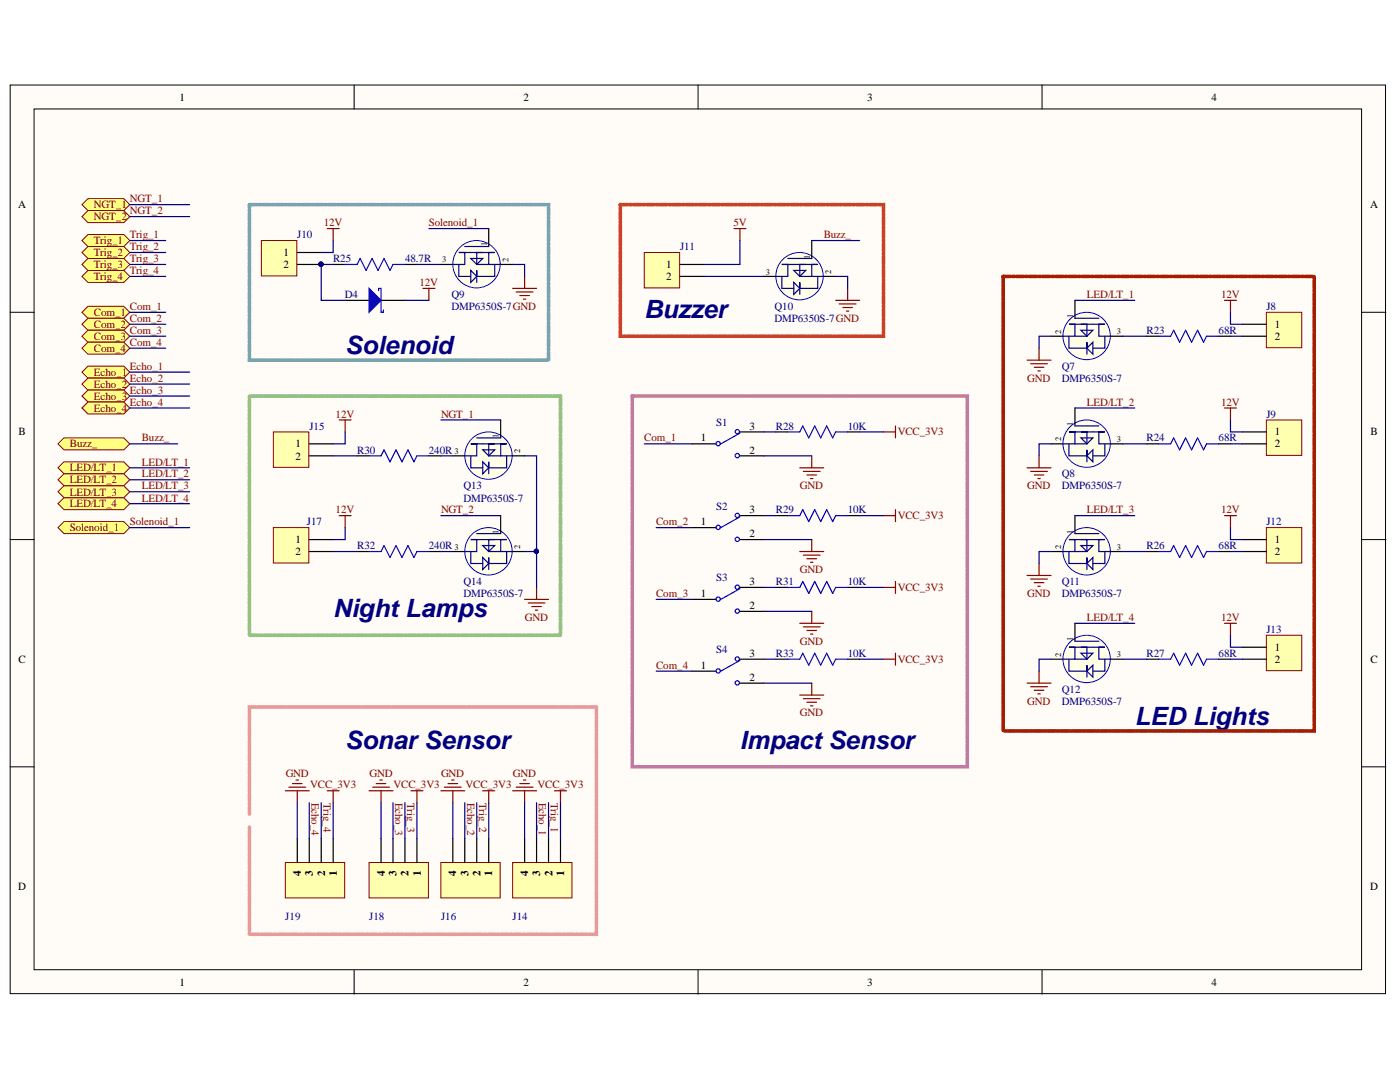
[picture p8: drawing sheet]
<svg xmlns="http://www.w3.org/2000/svg" width="279mm" height="216mm" viewBox="0 0 279 216" stroke-linecap="round" stroke-linejoin="round" font-family="sans-serif">
<defs><g id="words">
<g font-size="5" fill="#000080">
<text x="128.6" y="63.5">Buzzer</text>
<text x="68.9" y="70.7">Solenoid</text>
<text x="66.5" y="123.2">Night Lamps</text>
<text x="68.9" y="149.4">Sonar Sensor</text>
<text x="147.7" y="149.4">Impact Sensor</text>
<text x="226.5" y="144.7">LED Lights</text>
</g>
<g font-size="2.2">
<text x="35.8" y="20.1">1</text>
<text x="104.5" y="20.1">2</text>
<text x="173.1" y="20.1">3</text>
<text x="241.8" y="20.1">4</text>
<text x="3.6" y="41.5">A</text>
<text x="273.4" y="41.5">A</text>
<text x="56.6" y="51.1">1</text>
<text x="56.6" y="53.5">2</text>
<text x="133" y="53.5">1</text>
<text x="133" y="55.9">2</text>
<text x="254.4" y="65.4">1</text>
<text x="254.4" y="67.8">2</text>
<text x="3.7" y="86.9">B</text>
<text x="59" y="89.3">1</text>
<text x="139.9" y="88.1">1</text>
<text x="149.6" y="85.7">3</text>
<text x="254.4" y="86.9">1</text>
<text x="254.4" y="89.3">2</text>
<text x="273.5" y="86.9">B</text>
<text x="59" y="91.7">2</text>
<text x="149.6" y="90.5">2</text>
<text x="139.9" y="104.8">1</text>
<text x="149.6" y="102.4">3</text>
<text x="149.6" y="107.2">2</text>
<text x="59" y="108.4">1</text>
<text x="59" y="110.8">2</text>
<text x="254.4" y="108.4">1</text>
<text x="254.4" y="110.8">2</text>
<text x="139.9" y="119.2">1</text>
<text x="149.6" y="116.7">3</text>
<text x="149.6" y="121.5">2</text>
<text x="149.6" y="131.1">3</text>
<text x="254.4" y="129.9">1</text>
<text x="3.7" y="132.2">C</text>
<text x="139.9" y="133.4">1</text>
<text x="149.6" y="135.9">2</text>
<text x="254.4" y="132.2">2</text>
<text x="273.5" y="132.2">C</text>
<text x="3.6" y="177.6">D</text>
<text x="60.1" y="174.9" transform="rotate(-90 60.1 174.9)">4</text>
<text x="62.4" y="174.9" transform="rotate(-90 62.4 174.9)">3</text>
<text x="64.9" y="174.9" transform="rotate(-90 64.9 174.9)">2</text>
<text x="67.2" y="174.9" transform="rotate(-90 67.2 174.9)">1</text>
<text x="76.8" y="174.9" transform="rotate(-90 76.8 174.9)">4</text>
<text x="79.1" y="174.9" transform="rotate(-90 79.1 174.9)">3</text>
<text x="81.5" y="174.9" transform="rotate(-90 81.5 174.9)">2</text>
<text x="84" y="174.9" transform="rotate(-90 84 174.9)">1</text>
<text x="91.1" y="174.9" transform="rotate(-90 91.1 174.9)">4</text>
<text x="93.5" y="174.9" transform="rotate(-90 93.5 174.9)">3</text>
<text x="95.9" y="174.9" transform="rotate(-90 95.9 174.9)">2</text>
<text x="98.2" y="174.9" transform="rotate(-90 98.2 174.9)">1</text>
<text x="105.4" y="174.9" transform="rotate(-90 105.4 174.9)">4</text>
<text x="107.8" y="174.9" transform="rotate(-90 107.8 174.9)">3</text>
<text x="110.2" y="174.9" transform="rotate(-90 110.2 174.9)">2</text>
<text x="112.6" y="174.9" transform="rotate(-90 112.6 174.9)">1</text>
<text x="273.4" y="177.6">D</text>
<text x="35.8" y="196.7">1</text>
<text x="104.5" y="196.7">2</text>
<text x="173.1" y="196.7">3</text>
<text x="241.8" y="196.7">4</text>
</g>
<g font-size="2.2" fill="#800000">
<text x="18.8" y="41.5">NGT_1</text>
<text x="25.9" y="40.4">NGT_1</text>
<text x="18.8" y="43.9">NGT_2</text>
<text x="25.9" y="42.7">NGT_2</text>
<text x="25.9" y="47.5">Trig_1</text>
<text x="64.6" y="45.2">12V</text>
<text x="85.6" y="45.2">Solenoid_1</text>
<text x="146.4" y="45.2">5V</text>
<text x="164.4" y="47.5">Buzz_</text>
<text x="18.8" y="48.7">Trig_1</text>
<text x="18.8" y="51.1">Trig_2</text>
<text x="18.8" y="53.5">Trig_3</text>
<text x="25.9" y="49.9">Trig_2</text>
<text x="25.9" y="52.3">Trig_3</text>
<text x="18.8" y="55.9">Trig_4</text>
<text x="25.9" y="54.7">Trig_4</text>
<text x="83.7" y="57.1">12V</text>
<text x="216.9" y="59.5">LED/LT_1</text>
<text x="243.7" y="59.5">12V</text>
<text x="18.8" y="63.1">Com_1</text>
<text x="18.8" y="65.4">Com_2</text>
<text x="25.9" y="64.3">Com_2</text>
<text x="25.9" y="61.8">Com_1</text>
<text x="18.8" y="67.8">Com_3</text>
<text x="18.8" y="70.2">Com_4</text>
<text x="25.9" y="66.6">Com_3</text>
<text x="25.9" y="69">Com_4</text>
<text x="18.8" y="75">Echo_1</text>
<text x="18.8" y="77.4">Echo_2</text>
<text x="25.9" y="73.8">Echo_1</text>
<text x="25.9" y="76.2">Echo_2</text>
<text x="205" y="76.2">GND</text>
<text x="18.8" y="79.7">Echo_3</text>
<text x="18.8" y="82.2">Echo_4</text>
<text x="25.9" y="78.5">Echo_3</text>
<text x="25.9" y="81">Echo_4</text>
<text x="67" y="83.3">12V</text>
<text x="88" y="83.3">NGT_1</text>
<text x="216.9" y="81">LED/LT_2</text>
<text x="243.7" y="81">12V</text>
<text x="13.9" y="89.3">Buzz_</text>
<text x="28.3" y="88.1">Buzz_</text>
<text x="128.6" y="88.1">Com_1</text>
<text x="179.2" y="86.9">VCC_3V3</text>
<text x="13.9" y="94.1">LED/LT_1</text>
<text x="28.3" y="92.9">LED/LT_1</text>
<text x="28.3" y="95.3">LED/LT_2</text>
<text x="13.9" y="96.4">LED/LT_2</text>
<text x="13.9" y="98.9">LED/LT_3</text>
<text x="13.9" y="101.3">LED/LT_4</text>
<text x="28.3" y="97.6">LED/LT_3</text>
<text x="28.3" y="100.1">LED/LT_4</text>
<text x="159.7" y="97.6">GND</text>
<text x="205" y="97.6">GND</text>
<text x="13.9" y="106">Solenoid_1</text>
<text x="25.9" y="104.8">Solenoid_1</text>
<text x="67" y="102.4">12V</text>
<text x="88" y="102.4">NGT_2</text>
<text x="130.9" y="104.8">Com_2</text>
<text x="179.2" y="103.6">VCC_3V3</text>
<text x="216.9" y="102.4">LED/LT_3</text>
<text x="243.7" y="102.4">12V</text>
<text x="130.9" y="119.2">Com_3</text>
<text x="159.7" y="114.3">GND</text>
<text x="179.2" y="118">VCC_3V3</text>
<text x="205" y="119.2">GND</text>
<text x="104.7" y="123.9">GND</text>
<text x="216.9" y="123.9">LED/LT_4</text>
<text x="243.7" y="123.9">12V</text>
<text x="159.7" y="128.7">GND</text>
<text x="130.9" y="133.4">Com_4</text>
<text x="179.2" y="132.2">VCC_3V3</text>
<text x="159.7" y="143">GND</text>
<text x="205" y="140.6">GND</text>
<text x="57" y="155">GND</text>
<text x="73.7" y="155">GND</text>
<text x="88" y="155">GND</text>
<text x="102.4" y="155">GND</text>
<text x="61.9" y="157.3">VCC_3V3</text>
<text x="62.2" y="160.2" transform="rotate(90 62.2 160.2)">Echo_4</text>
<text x="64.5" y="160.2" transform="rotate(90 64.5 160.2)">Trig_4</text>
<text x="78.6" y="157.3">VCC_3V3</text>
<text x="78.9" y="160.2" transform="rotate(90 78.9 160.2)">Echo_3</text>
<text x="81.3" y="160.2" transform="rotate(90 81.3 160.2)">Trig_3</text>
<text x="92.9" y="157.3">VCC_3V3</text>
<text x="93.3" y="160.2" transform="rotate(90 93.3 160.2)">Echo_2</text>
<text x="95.6" y="160.2" transform="rotate(90 95.6 160.2)">Trig_2</text>
<text x="107.3" y="157.3">VCC_3V3</text>
<text x="107.5" y="160.2" transform="rotate(90 107.5 160.2)">Echo_1</text>
<text x="109.9" y="160.2" transform="rotate(90 109.9 160.2)">Trig_1</text>
</g>
<g font-size="2.2" fill="#000080">
<text x="59.3" y="47.5">J10</text>
<text x="66.5" y="52.3">R25</text>
<text x="80.8" y="52.3">48.7R</text>
<text x="135.7" y="49.9">J11</text>
<text x="68.8" y="59.5">D4</text>
<text x="90.1" y="59.5">Q9</text>
<text x="90.1" y="61.8">DMP6350S-7GND</text>
<text x="154.6" y="61.8">Q10</text>
<text x="154.6" y="64.3">DMP6350S-7GND</text>
<text x="252.7" y="61.8">J8</text>
<text x="228.8" y="66.6">R23</text>
<text x="243.2" y="66.6">68R</text>
<text x="211.9" y="73.8">Q7</text>
<text x="211.9" y="76.2">DMP6350S-7</text>
<text x="252.7" y="83.3">J9</text>
<text x="61.7" y="85.7">J15</text>
<text x="142.9" y="85">S1</text>
<text x="154.8" y="85.7">R28</text>
<text x="169.2" y="85.7">10K</text>
<text x="228.8" y="88.1">R24</text>
<text x="243.2" y="88.1">68R</text>
<text x="71.3" y="90.5">R30</text>
<text x="85.6" y="90.5">240R</text>
<text x="211.9" y="95.3">Q8</text>
<text x="92.5" y="97.6">Q13</text>
<text x="92.5" y="100.1">DMP6350S-7</text>
<text x="142.9" y="101.7">S2</text>
<text x="211.9" y="97.6">DMP6350S-7</text>
<text x="61.2" y="104.8">J17</text>
<text x="154.8" y="102.4">R29</text>
<text x="169.2" y="102.4">10K</text>
<text x="252.7" y="104.8">J12</text>
<text x="71.3" y="109.6">R32</text>
<text x="85.6" y="109.6">240R</text>
<text x="228.8" y="109.6">R26</text>
<text x="243.2" y="109.6">68R</text>
<text x="92.5" y="116.7">Q14</text>
<text x="92.5" y="119.2">DMP6350S-7</text>
<text x="142.9" y="116">S3</text>
<text x="154.8" y="116.7">R31</text>
<text x="169.2" y="116.7">10K</text>
<text x="211.9" y="116.7">Q11</text>
<text x="211.9" y="119.2">DMP6350S-7</text>
<text x="142.9" y="130.4">S4</text>
<text x="154.8" y="131.1">R33</text>
<text x="169.2" y="131.1">10K</text>
<text x="228.8" y="131.1">R27</text>
<text x="243.2" y="131.1">68R</text>
<text x="252.7" y="126.3">J13</text>
<text x="211.9" y="138.2">Q12</text>
<text x="211.9" y="140.6">DMP6350S-7</text>
<text x="56.9" y="183.6">J19</text>
<text x="73.7" y="183.6">J18</text>
<text x="88" y="183.6">J16</text>
<text x="102.3" y="183.6">J14</text>
</g>
<g font-size="1.7">
<text x="88.3" y="52.4">3</text>
<text x="97.1" y="49.1" transform="rotate(-90 97.1 49.1)">1</text>
<text x="101.5" y="52.3" transform="rotate(-90 101.5 52.3)">2</text>
<text x="161.6" y="51.6" transform="rotate(-90 161.6 51.6)">1</text>
<text x="152.8" y="54.8">3</text>
<text x="165.9" y="54.6" transform="rotate(-90 165.9 54.6)">2</text>
<text x="214.1" y="63.5" transform="rotate(-90 214.1 63.5)">1</text>
<text x="211.8" y="66.6" transform="rotate(-90 211.8 66.6)">2</text>
<text x="222.9" y="66.7">3</text>
<text x="99.5" y="87.4" transform="rotate(-90 99.5 87.4)">1</text>
<text x="211.8" y="88.1" transform="rotate(-90 211.8 88.1)">2</text>
<text x="214.1" y="85" transform="rotate(-90 214.1 85)">1</text>
<text x="222.9" y="88.2">3</text>
<text x="90.7" y="90.6">3</text>
<text x="103.8" y="90.4" transform="rotate(-90 103.8 90.4)">2</text>
<text x="99.5" y="106.5" transform="rotate(-90 99.5 106.5)">1</text>
<text x="214.1" y="106.5" transform="rotate(-90 214.1 106.5)">1</text>
<text x="90.7" y="109.7">3</text>
<text x="103.8" y="109.6" transform="rotate(-90 103.8 109.6)">2</text>
<text x="211.8" y="109.6" transform="rotate(-90 211.8 109.6)">2</text>
<text x="222.9" y="109.7">3</text>
<text x="211.8" y="131.1" transform="rotate(-90 211.8 131.1)">2</text>
<text x="214.1" y="127.9" transform="rotate(-90 214.1 127.9)">1</text>
<text x="222.9" y="131.1">3</text>
</g>
</g></defs>
<g fill="#fffcf8" stroke="#000" stroke-width=".2">
<path d="M2 17h274.5v181.3h-274.5z"/>
<path d="M6.8 21.7h264.9v171.8h-264.9z"/>
</g>
<path d="M70.7 17v4.7M139.3 17v4.7M208 17v4.7M2 62.3h4.8M271.8 62.3h4.8M2 107.7h4.8M271.8 107.7h4.8M2 153h4.8M271.8 153h4.8M70.7 193.6v4.8M139.3 193.6v4.8M208 193.6v4.8" fill="none" stroke="#000" stroke-width=".2"/>
<path d="M54.6 86.2h7v7h-7z" fill="#ffffb0" stroke="#800000" stroke-width=".2"/>
<path d="M61.7 88.6h4.8M61.7 91h4.8" fill="none" stroke="#000" stroke-width=".24"/>
<path d="M54.6 105.3h7v7h-7z" fill="#ffffb0" stroke="#800000" stroke-width=".2"/>
<path d="M61.7 107.7h4.8M61.7 110.1h4.8" fill="none" stroke="#000" stroke-width=".24"/>
<path d="M88 172.1h11.8v7.1h-11.8z" fill="#ffffb0" stroke="#800000" stroke-width=".2"/>
<path d="M90.4 167.3v4.8M92.8 167.3v4.8M95.1 167.3v4.8M97.5 167.3v4.8" fill="none" stroke="#000" stroke-width=".24"/>
<path d="M102.3 172.1h11.9v7.1h-11.9z" fill="#ffffb0" stroke="#800000" stroke-width=".2"/>
<path d="M104.7 167.3v4.8M107.1 167.3v4.8M109.5 167.3v4.8M111.9 167.3v4.8" fill="none" stroke="#000" stroke-width=".24"/>
<path d="M56.9 172.1h11.9v7.1h-11.9z" fill="#ffffb0" stroke="#800000" stroke-width=".2"/>
<path d="M59.3 167.3v4.8M61.7 167.3v4.8M64.1 167.3v4.8M66.5 167.3v4.8" fill="none" stroke="#000" stroke-width=".24"/>
<path d="M52.2 48h7v7.1h-7z" fill="#ffffb0" stroke="#800000" stroke-width=".2"/>
<path d="M59.3 50.4h4.8M59.3 52.8h4.8" fill="none" stroke="#000" stroke-width=".24"/>
<circle cx="64.1" cy="52.7" r=".43" fill="#000080" stroke="#000080" stroke-width=".2"/>
<path d="M252.7 105.3h7.1v7h-7.1z" fill="#ffffb0" stroke="#800000" stroke-width=".2"/>
<path d="M248 107.7h4.7M248 110.1h4.7" fill="none" stroke="#000" stroke-width=".24"/>
<path d="M252.7 83.8h7.1v7.1h-7.1z" fill="#ffffb0" stroke="#800000" stroke-width=".2"/>
<path d="M248 86.2h4.7M248 88.6h4.7" fill="none" stroke="#000" stroke-width=".24"/>
<path d="M119 141.1v45.3h-69.2v-21.4M119 141.1h-69.2v21.5" fill="none" stroke="#ea9999" stroke-width=".72" stroke-dasharray="1.5 .4 .4 .4"/>
<path d="M128.6 50.4h7v7h-7z" fill="#ffffb0" stroke="#800000" stroke-width=".2"/>
<path d="M135.7 52.8h4.8M135.7 55.2h4.8M71.3 91h2.4M85.6 91h2.4M71.3 110.1h2.4M85.6 110.1h2.4" fill="none" stroke="#000" stroke-width=".24"/>
<path d="M73.7 91h2.3l.6-1.2 1.2 2.4 1.2-2.4 1.2 2.4 1.2-2.4 1.2 2.4 .6-1.2h2.4M73.7 110.1h2.3l.6-1.2 1.2 2.3 1.2-2.3 1.2 2.3 1.2-2.3 1.2 2.3 .6-1.1h2.4" fill="none" stroke="#00f" stroke-width=".24"/>
<g fill="none" stroke="#800000" stroke-width=".24">
<path d="M104.7 119.6h4.8M107.1 117.2v2.4M105.4 120.3h3.4M106.1 121h1.9M106.8 121.7h.5M56.9 157.8h4.8M57.7 157.1h3.3M58.4 156.4h1.9M59.1 155.6h.5M59.3 157.8v2.4M65.3 157.8h2.4M66.5 157.8v2.4"/>
<path d="M88 157.8h4.8M88.7 157.1h3.3M89.4 156.4h1.9M90.1 155.6h.5M90.4 157.8v2.4M96.3 157.8h2.4M97.5 157.8v2.4M102.3 157.8h4.8M103 157.1h3.4M103.7 156.4h2M104.5 155.6h.4M104.7 157.8v2.4"/>
<path d="M110.7 157.8h2.4M111.9 157.8v2.4"/>
</g>
<path d="M111.9 79h-62.1v47.8h62.1v-47.8" fill="none" stroke="#93c47d" stroke-width=".72" stroke-dasharray="1.5 .4 .4 .4"/>
<path d="M73.7 172.1h11.8v7.1h-11.8z" fill="#ffffb0" stroke="#800000" stroke-width=".2"/>
<path d="M76 167.3v4.8M78.4 167.3v4.8M80.8 167.3v4.8M83.2 167.3v4.8" fill="none" stroke="#000" stroke-width=".24"/>
<path d="M73.7 157.8h4.7M74.4 157.1h3.3M75.1 156.4h1.9M75.8 155.6h.5M76 157.8v2.4M82 157.8h2.4M83.2 157.8v2.4" fill="none" stroke="#800000" stroke-width=".24"/>
<g fill="#ffff80" stroke="#800000" stroke-width=".2">
<path d="M16.4 40.8l1.1-1.2h7.2l1.2 1.2-1.2 1.2h-7.2z" fill-rule="evenodd"/>
<path d="M16.4 43.2l1.1-1.2h7.2l1.2 1.2-1.2 1.2h-7.2z" fill-rule="evenodd"/>
<path d="M16.4 48l1.1-1.2h7.2l1.2 1.2-1.2 1.2h-7.2z" fill-rule="evenodd"/>
<path d="M16.4 50.4l1.1-1.2h7.2l1.2 1.2-1.2 1.2h-7.2z" fill-rule="evenodd"/>
<path d="M16.4 52.8l1.1-1.2h7.2l1.2 1.2-1.2 1.2h-7.2z" fill-rule="evenodd"/>
<path d="M16.4 55.2l1.1-1.2h7.2l1.2 1.2-1.2 1.1h-7.2z" fill-rule="evenodd"/>
<path d="M16.4 62.3l1.1-1.2h7.2l1.2 1.2-1.2 1.2h-7.2z" fill-rule="evenodd"/>
<path d="M16.4 64.7l1.1-1.2h7.2l1.2 1.2-1.2 1.2h-7.2z" fill-rule="evenodd"/>
<path d="M16.4 67.1l1.1-1.2h7.2l1.2 1.2-1.2 1.2h-7.2z" fill-rule="evenodd"/>
<path d="M16.4 69.5l1.1-1.2h7.2l1.2 1.2-1.2 1.2h-7.2z" fill-rule="evenodd"/>
<path d="M16.4 74.3l1.1-1.2h7.2l1.2 1.2-1.2 1.1h-7.2z" fill-rule="evenodd"/>
<path d="M16.4 76.6l1.1-1.2h7.2l1.2 1.2-1.2 1.2h-7.2z" fill-rule="evenodd"/>
<path d="M16.4 79l1.1-1.2h7.2l1.2 1.2-1.2 1.2h-7.2z" fill-rule="evenodd"/>
<path d="M16.4 81.4l1.1-1.2h7.2l1.2 1.2-1.2 1.2h-7.2z" fill-rule="evenodd"/>
</g>
<g fill="none" stroke="#800000" stroke-width=".24">
<path d="M146.5 45.6h2.4M147.7 45.6v2.4M166.8 59.9h4.7M169.2 57.5v2.4M167.5 60.6h3.3M168.2 61.4h1.9M168.9 62.1h.5M67.7 83.8h2.4M68.9 83.8v2.4M159.6 93.3h4.8M160.3 94.1h3.4M161 94.8h2"/>
<path d="M161.8 95.5h.4M162 91v2.3M176.3 86.2h2.4M178.7 85v2.4M205 93.3h4.8M205.7 94.1h3.3M206.4 94.8h1.9M207.1 95.5h.5M207.4 91v2.3M244.4 81.4h2.4M245.6 81.4v2.4M67.7 102.9h2.4"/>
<path d="M68.9 102.9v2.4M159.6 110.1h4.8M160.3 110.8h3.4M161 111.5h2M161.8 112.2h.4M162 107.7v2.4M176.3 102.9h2.4M176.3 117.2h2.4M178.7 101.7v2.4M178.7 116v2.4M205 114.8h4.8M205.7 115.5h3.3"/>
<path d="M206.4 116.3h1.9M207.1 117h.5M207.4 112.4v2.4M244.4 102.9h2.4M245.6 102.9v2.4M159.6 124.4h4.8M159.6 138.7h4.8M160.3 125.1h3.4M160.3 139.4h3.4M161 125.8h2M161.8 126.5h.4M162 122v2.4"/>
<path d="M162 136.3v2.4M176.3 131.5h2.4M178.7 130.3v2.4M161 140.1h2M161.8 140.8h.4"/>
</g>
<g fill="none" stroke="#000" stroke-width=".24">
<path d="M66.5 52.8h2.4M80.8 52.8h2.4M154.8 86.2h2.4M169.2 86.2h2.3M228.9 88.6h2.3M243.2 88.6h2.4M154.8 102.9h2.4M154.8 117.2h2.4M169.2 102.9h2.3M169.2 117.2h2.3M228.9 110.1h2.3M243.2 110.1h2.4"/>
<path d="M154.8 131.5h2.4M169.2 131.5h2.3"/>
</g>
<path d="M68.9 52.8h2.4l.6-1.2 1.2 2.4 1.2-2.4 1.1 2.4 1.2-2.4 1.2 2.4 .6-1.2h2.4M157.2 86.2h2.4l.6-1.2 1.2 2.4 1.2-2.4 1.2 2.4 1.2-2.4 1.2 2.4 .6-1.2h2.4M231.2 88.6h2.4l.6-1.2 1.2 2.4 1.2-2.4 1.2 2.4 1.2-2.4 1.2 2.4 .6-1.2h2.4M157.2 102.9h2.4l.6-1.2 1.2 2.4 1.2-2.4 1.2 2.4 1.2-2.4 1.2 2.4 .6-1.2h2.4M157.2 117.2h2.4l.6-1.2 1.2 2.4 1.2-2.4 1.2 2.4 1.2-2.4 1.2 2.4 .6-1.2h2.4M231.2 110.1h2.4l.6-1.2 1.2 2.3 1.2-2.3 1.2 2.3 1.2-2.3 1.2 2.3 .6-1.1h2.4M157.2 131.5h2.4l.6-1.2 1.2 2.4 1.2-2.4 1.2 2.4 1.2-2.4 1.2 2.4 .6-1.2h2.4" fill="none" stroke="#00f" stroke-width=".24"/>
<path d="M123.8 40.8h52.5v26.3h-52.5v-26.3" fill="none" stroke="#cc4125" stroke-width=".72" stroke-dasharray="1.5 .4 .4 .4"/>
<path d="M126.2 79h66.8v74h-66.8v-74" fill="none" stroke="#c27ba0" stroke-width=".72" stroke-dasharray="1.5 .4 .4 .4"/>
<path d="M252.7 126.8h7.1v7h-7.1z" fill="#ffffb0" stroke="#800000" stroke-width=".2"/>
<path d="M228.9 131.5h2.3M243.2 131.5h2.4M248 129.1h4.7M248 131.5h4.7" fill="none" stroke="#000" stroke-width=".24"/>
<path d="M231.2 131.5h2.4l.6-1.2 1.2 2.4 1.2-2.4 1.2 2.4 1.2-2.4 1.2 2.4 .6-1.2h2.4" fill="none" stroke="#00f" stroke-width=".24"/>
<path d="M205 136.3h4.8M205.7 137h3.3M206.4 137.7h1.9M207.1 138.5h.5M207.4 133.9v2.4M244.4 124.4h2.4M245.6 124.4v2.4" fill="none" stroke="#800000" stroke-width=".24"/>
<path d="M252.7 62.3h7.1v7.1h-7.1z" fill="#ffffb0" stroke="#800000" stroke-width=".2"/>
<path d="M228.9 67.1h2.3M243.2 67.1h2.4M248 64.7h4.7M248 67.1h4.7" fill="none" stroke="#000" stroke-width=".24"/>
<path d="M231.2 67.1h2.4l.6-1.2 1.2 2.4 1.2-2.4 1.2 2.4 1.2-2.4 1.2 2.4 .6-1.2h2.4" fill="none" stroke="#00f" stroke-width=".24"/>
<g fill="none" stroke="#800000" stroke-width=".24">
<path d="M65.3 45.6h2.4M66.5 45.6v2.4M84.4 57.5h2.4M85.6 57.5v2.4M102.3 57.5h4.8M103 58.3h3.4M103.7 59h2M104.5 59.7h.4M104.7 55.2v2.3M244.4 59.9h2.4M245.6 59.9v2.4M205 71.9h4.8"/>
<path d="M205.7 72.6h3.3M206.4 73.3h1.9M207.1 74h.5M207.4 69.5v2.4"/>
</g>
<path d="M200.2 55.2h62.1v90.7h-62.1v-90.7" fill="none" stroke="#a61c00" stroke-width=".72" stroke-dasharray="1.5 .4 .4 .4"/>
<path d="M49.8 40.8h59.7v31.1h-59.7v-31.1" fill="none" stroke="#76a5af" stroke-width=".72" stroke-dasharray="1.5 .4 .4 .4"/>
<g fill="#ffff80" stroke="#800000" stroke-width=".2">
<path d="M11.6 88.6l1.2-1.2h11.9l1.2 1.2-1.2 1.2h-11.9z" fill-rule="evenodd"/>
<path d="M11.6 93.3l1.2-1.1h11.9l1.2 1.1-1.2 1.2h-11.9z" fill-rule="evenodd"/>
<path d="M11.6 95.7l1.2-1.2h11.9l1.2 1.2-1.2 1.2h-11.9z" fill-rule="evenodd"/>
<path d="M11.6 98.1l1.2-1.2h11.9l1.2 1.2-1.2 1.2h-11.9z" fill-rule="evenodd"/>
<path d="M11.6 100.5l1.2-1.2h11.9l1.2 1.2-1.2 1.2h-11.9z" fill-rule="evenodd"/>
<path d="M11.6 105.3l1.2-1.2h11.9l1.2 1.2-1.2 1.2h-11.9z" fill-rule="evenodd"/>
</g>
<path d="M68.9 59.9h4.8M76 59.9h4.8" fill="none" stroke="#000" stroke-width=".24"/>
<path d="M73.7 57.5l2.3 2.4-2.3 2.4z" fill="#00f"/>
<g fill="none" stroke="#00f" stroke-width=".24">
<path d="M73.7 57.5l2.3 2.4-2.3 2.4zM75.6 58v-.5h.4v4.8h.5v-.5M147.7 86.4l-3.8 2.2M147.7 103.1l-3.8 2.2M147.7 117.5l-3.8 2.1M147.7 131.8l-3.8 2.1"/>
<circle cx="143.3" cy="88.5" r=".43"/>
<circle cx="147.1" cy="86.1" r=".43"/>
<circle cx="147.1" cy="90.9" r=".43"/>
<circle cx="143.3" cy="105.2" r=".43"/>
<circle cx="143.3" cy="119.6" r=".43"/>
<circle cx="147.1" cy="107.6" r=".43"/>
<circle cx="147.1" cy="117.2" r=".43"/>
<circle cx="147.1" cy="102.8" r=".43"/>
<circle cx="143.3" cy="133.9" r=".43"/>
<circle cx="147.1" cy="121.9" r=".43"/>
<circle cx="147.1" cy="136.3" r=".43"/>
<circle cx="147.1" cy="131.5" r=".43"/>
</g>
<path d="M138.1 88.6h4.8M147.7 86.2h4.7M147.7 91h4.7M138.1 105.3h4.8M138.1 119.6h4.8M147.7 102.9h4.7M147.7 107.7h4.7M147.7 117.2h4.7M138.1 133.9h4.8M147.7 122h4.7M147.7 131.5h4.7M147.7 136.3h4.7" fill="none" stroke="#000" stroke-width=".24"/>
<circle cx="159.6" cy="55.1" r="4.7" fill="#ffffe8" stroke="#00f" stroke-width=".2"/>
<path d="M152.4 55.2h2.4M162 48v3.6M164.4 55.2h2.4" fill="none" stroke="#000" stroke-width=".24"/>
<path d="M154.8 55.2h2.4v-2.4h-1.2h4.8h-1.2v2.4h2.4M156 55.2v2.3h2.4M157.2 51.6h4.8M158.4 54h2.4l-1.2 1.2zM158.4 56.3l1.2 1.2-1.2 1.2zM159.6 57.5v-1.2v2.4M160.8 52.8h2.4h-1.2v2.4h2.4M163.2 55.2v2.3h-3.6" fill="none" stroke="#0c0087" stroke-width=".24"/>
<circle cx="95.1" cy="52.7" r="4.7" fill="#ffffe8" stroke="#00f" stroke-width=".2"/>
<path d="M88 52.8h2.4M97.5 45.6v3.6M99.9 52.8h2.4" fill="none" stroke="#000" stroke-width=".24"/>
<path d="M90.4 52.8h2.4v-2.4h-1.2h4.7h-1.2v2.4h2.4M91.6 52.8v2.4h2.4M92.8 49.2h4.7M94 51.6h2.3l-1.2 1.2zM94 54l1.1 1.2-1.1 1.1zM95.1 55.2v-1.2v2.3M96.3 50.4h2.4h-1.2v2.4h2.4M98.7 52.8v2.4h-3.6" fill="none" stroke="#0c0087" stroke-width=".24"/>
<circle cx="97.5" cy="90.9" r="4.7" fill="#ffffe8" stroke="#00f" stroke-width=".2"/>
<path d="M90.4 91h2.4M99.9 83.8v3.6M102.3 91h2.4" fill="none" stroke="#000" stroke-width=".24"/>
<path d="M92.8 91h2.3v-2.4h-1.1h4.7h-1.2v2.4h2.4M94 91v2.3h2.3M95.1 87.4h4.8M96.3 89.8h2.4l-1.2 1.2zM96.3 92.2l1.2 1.1-1.2 1.2zM97.5 93.3v-1.1v2.3M98.7 88.6h2.4h-1.2v2.4h2.4M101.1 91v2.3h-3.6" fill="none" stroke="#0c0087" stroke-width=".24"/>
<circle cx="97.5" cy="110" r="4.7" fill="#ffffe8" stroke="#00f" stroke-width=".2"/>
<path d="M90.4 110.1h2.4M99.9 102.9v3.6M102.3 110.1h2.4" fill="none" stroke="#000" stroke-width=".24"/>
<path d="M92.8 110.1h2.3v-2.4h-1.1h4.7h-1.2v2.4h2.4M94 110.1v2.3h2.3M95.1 106.5h4.8M96.3 108.9h2.4l-1.2 1.2zM96.3 111.2l1.2 1.2-1.2 1.2zM97.5 112.4v-1.2v2.4M98.7 107.7h2.4h-1.2v2.4h2.4M101.1 110.1v2.3h-3.6" fill="none" stroke="#0c0087" stroke-width=".24"/>
<circle cx="216.9" cy="67" r="4.7" fill="#ffffe8" stroke="#00f" stroke-width=".2"/>
<path d="M214.5 59.9v3.6M209.8 67.1h2.3M221.7 67.1h2.4" fill="none" stroke="#000" stroke-width=".24"/>
<path d="M213.3 67.1v2.4h3.6M214.5 67.1h2.4v-2.4h-1.2h4.8h-1.2v2.4h2.4M214.5 63.5h4.8M215.7 64.7h-2.4h1.2v2.4h-2.4M215.7 65.9h2.4l-1.2 1.2zM216.9 69.5v-1.2v2.4M216.9 69.5l1.2-1.2v2.4zM220.5 67.1v2.4h-2.4" fill="none" stroke="#0c0087" stroke-width=".24"/>
<circle cx="216.9" cy="88.5" r="4.7" fill="#ffffe8" stroke="#00f" stroke-width=".2"/>
<path d="M209.8 88.6h2.3M214.5 81.4v3.6M221.7 88.6h2.4" fill="none" stroke="#000" stroke-width=".24"/>
<path d="M213.3 88.6v2.4h3.6M214.5 88.6h2.4v-2.4h-1.2h4.8h-1.2v2.4h2.4M214.5 85h4.8M215.7 86.2h-2.4h1.2v2.4h-2.4M215.7 87.4h2.4l-1.2 1.2zM216.9 91v-1.2v2.4M216.9 91l1.2-1.2v2.4zM220.5 88.6v2.4h-2.4" fill="none" stroke="#0c0087" stroke-width=".24"/>
<circle cx="216.9" cy="110" r="4.7" fill="#ffffe8" stroke="#00f" stroke-width=".2"/>
<path d="M209.8 110.1h2.3M214.5 102.9v3.6M221.7 110.1h2.4" fill="none" stroke="#000" stroke-width=".24"/>
<path d="M213.3 110.1v2.3h3.6M214.5 110.1h2.4v-2.4h-1.2h4.8h-1.2v2.4h2.4M214.5 106.5h4.8M215.7 107.7h-2.4h1.2v2.4h-2.4M215.7 108.9h2.4l-1.2 1.2zM216.9 112.4v-1.2v2.4M216.9 112.4l1.2-1.2v2.4zM220.5 110.1v2.3h-2.4" fill="none" stroke="#0c0087" stroke-width=".24"/>
<circle cx="216.9" cy="131.5" r="4.7" fill="#ffffe8" stroke="#00f" stroke-width=".2"/>
<path d="M209.8 131.5h2.3M214.5 124.4v3.6M221.7 131.5h2.4" fill="none" stroke="#000" stroke-width=".24"/>
<path d="M213.3 131.5v2.4h3.6M214.5 131.5h2.4v-2.4h-1.2h4.8h-1.2v2.4h2.4M214.5 128h4.8M215.7 129.1h-2.4h1.2v2.4h-2.4M215.7 130.3h2.4l-1.2 1.2zM216.9 133.9v-1.2v2.4M216.9 133.9l1.2-1.2v2.4zM220.5 131.5v2.4h-2.4" fill="none" stroke="#0c0087" stroke-width=".24"/>
<g fill="none" stroke="#000080" stroke-width=".24">
<path d="M25.9 40.8h11.9M25.9 43.2h11.9M25.9 48h7.2M25.9 50.4h7.2M25.9 52.8h7.2M25.9 55.2h7.2M66.5 48v2.4h-2.4M66.5 52.8h-2.4v7.1h4.8M80.8 59.9h4.8M83.2 52.8h4.8M85.6 45.6h11.9M102.3 52.8h2.4v2.4"/>
<path d="M140.5 55.2h11.9M147.7 48v4.8h-7.2M162 48h9.5M166.8 55.2h2.4v2.3M214.5 59.9h12M25.9 64.7h7.2M25.9 67.1h7.2M25.9 62.3h7.2M25.9 69.5h7.2M25.9 74.3h11.9M25.9 76.6h11.9M25.9 79h11.9"/>
<path d="M209.8 67.1h-2.4v2.4M224.1 67.1h4.8M245.6 62.3v2.4h2.4M245.6 67.1h2.4M25.9 88.6h9.6M25.9 81.4h11.9M25.9 93.3h11.9M25.9 95.7h11.9M25.9 98.1h11.9M66.5 91h4.8M68.9 86.2v2.4h-2.4M88 91h2.4"/>
<path d="M88 83.8h11.9M104.7 91h2.4v19.1M128.6 88.6h9.5M152.4 91h9.6M152.4 86.2h2.4M171.5 86.2h4.8M209.8 88.6h-2.4v2.4M214.5 81.4h12M224.1 88.6h4.8M245.6 83.8v2.4h2.4M245.6 88.6h2.4M25.9 105.3h11.9"/>
<path d="M25.9 100.5h11.9M66.5 110.1h4.8M68.9 105.3v2.4h-2.4M88 110.1h2.4M88 102.9h11.9M104.7 110.1h2.4v7.1M131 105.3h7.1M131 119.6h7.1M152.4 102.9h2.4M152.4 117.2h2.4M152.4 107.7h9.6M171.5 102.9h4.8"/>
<path d="M171.5 117.2h4.8M209.8 110.1h-2.4v2.3M214.5 102.9h12M224.1 110.1h4.8M245.6 105.3v2.4h2.4M245.6 110.1h2.4M131 133.9h7.1M152.4 122h9.6M152.4 136.3h9.6M152.4 131.5h2.4M171.5 131.5h4.8M209.8 131.5h-2.4v2.4"/>
<path d="M214.5 124.4h12M224.1 131.5h4.8M245.6 126.8v2.3h2.4M245.6 131.5h2.4M59.3 160.2v7.1M61.7 160.2v7.1M64.1 160.2v7.1M66.5 160.2v7.1M76 160.2v7.1M78.4 160.2v7.1M80.8 160.2v7.1M83.2 160.2v7.1"/>
<path d="M90.4 160.2v7.1M92.8 160.2v7.1M95.1 160.2v7.1M97.5 160.2v7.1M104.7 160.2v7.1M107.1 160.2v7.1M109.5 160.2v7.1M111.9 160.2v7.1"/>
</g>
<g fill="#000080" stroke="#000080" stroke-width=".2">
<circle cx="107" cy="110" r=".43"/>
<circle cx="64.1" cy="52.7" r=".43"/>
</g>
<use href="#words"/>
</svg>
